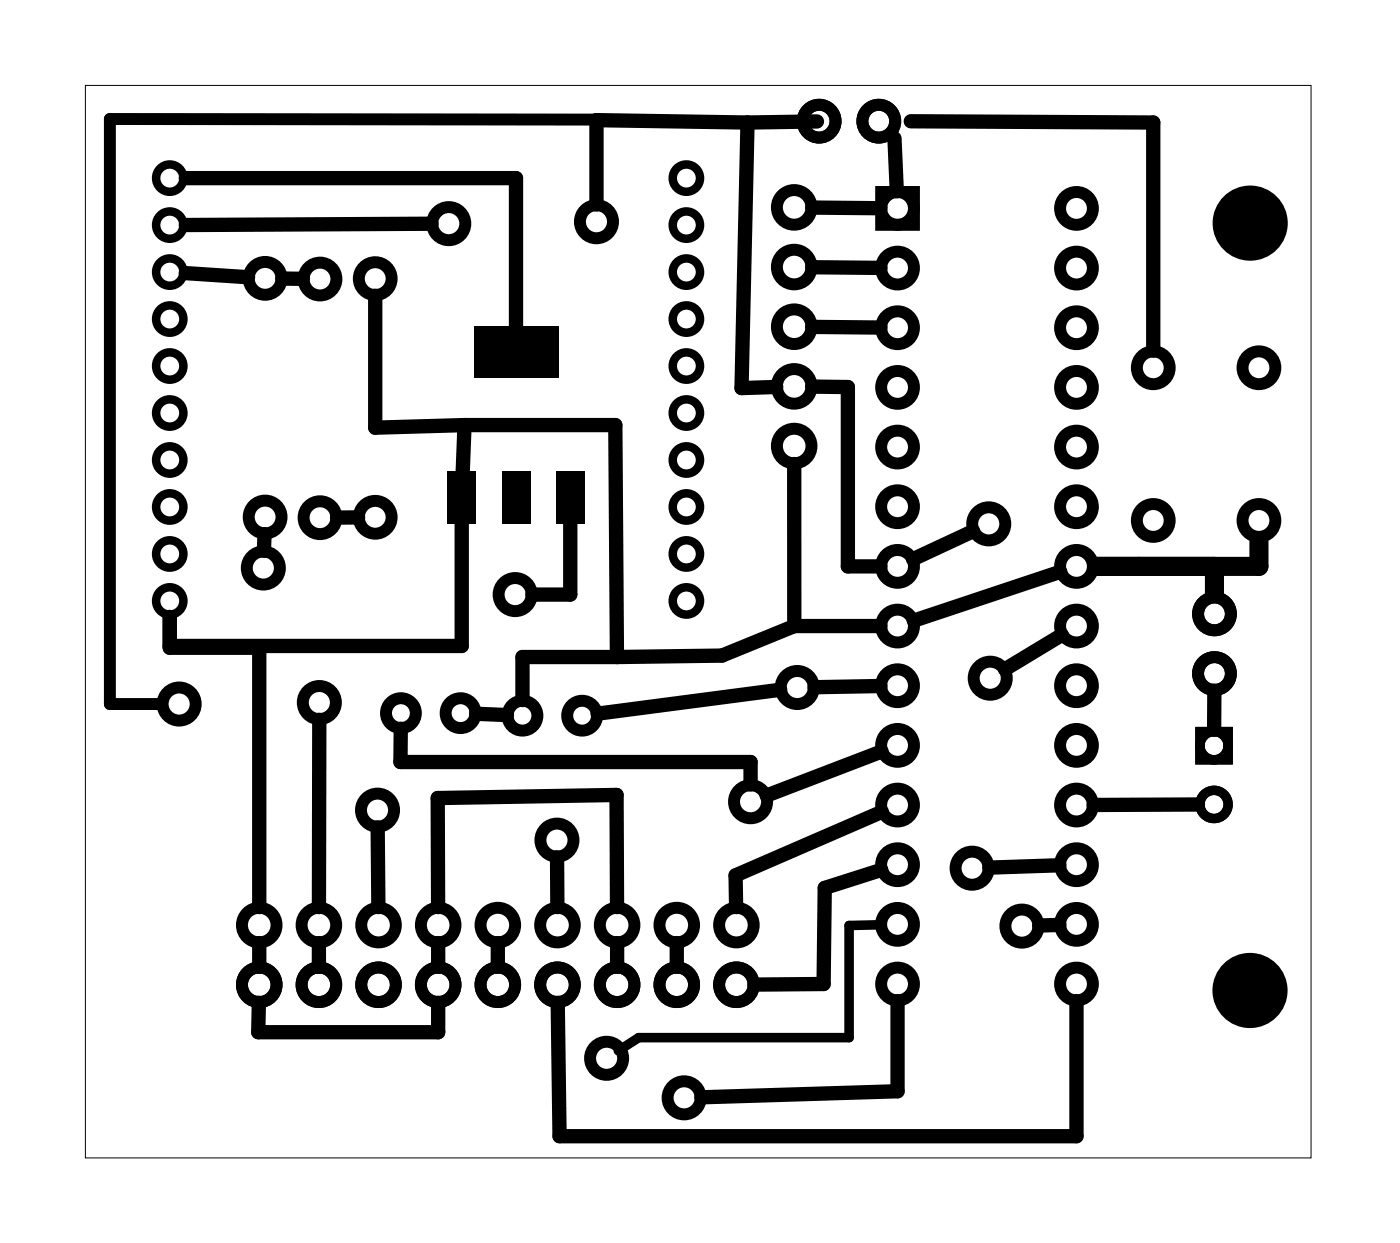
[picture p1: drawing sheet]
<svg xmlns="http://www.w3.org/2000/svg" width="60mm" height="53mm" viewBox="0 0 60 53" stroke-linecap="round" stroke-linejoin="round" font-family="sans-serif">
<path d="M3.6 3.6h52.2v45.7h-52.2z" fill="none" stroke="#000" stroke-width=".04"/>
<g fill="none" stroke="#000" stroke-width=".36">
<circle cx="7.2" cy="19.6" r=".58"/>
<circle cx="7.2" cy="13.6" r=".58"/>
<circle cx="7.2" cy="15.6" r=".58"/>
<circle cx="7.2" cy="7.6" r=".58"/>
<circle cx="7.2" cy="17.6" r=".58"/>
<circle cx="7.2" cy="9.6" r=".58"/>
<circle cx="7.2" cy="11.6" r=".58"/>
<circle cx="29.2" cy="19.6" r=".58"/>
<circle cx="29.2" cy="13.6" r=".58"/>
<circle cx="29.2" cy="15.6" r=".58"/>
<circle cx="29.2" cy="7.6" r=".58"/>
<circle cx="29.2" cy="17.6" r=".58"/>
<circle cx="29.2" cy="9.6" r=".58"/>
<circle cx="29.2" cy="11.6" r=".58"/>
<circle cx="7.2" cy="25.6" r=".58"/>
<circle cx="7.2" cy="23.6" r=".58"/>
<circle cx="7.2" cy="21.6" r=".58"/>
<circle cx="29.2" cy="25.6" r=".58"/>
<circle cx="29.2" cy="23.6" r=".58"/>
<circle cx="29.2" cy="21.6" r=".58"/>
</g>
<g fill="none" stroke="#000" stroke-width=".51">
<path d="M25.4 8.7v-3.6h-20.7v24.9h2.2M37.5 8.2h1.4v1.4h-1.4z"/>
<circle cx="11.3" cy="11.9" r=".7"/>
<circle cx="13.6" cy="11.9" r=".7"/>
<circle cx="16" cy="11.9" r=".7"/>
<circle cx="19.1" cy="9.5" r=".7"/>
<circle cx="25.4" cy="9.4" r=".7"/>
<circle cx="33.8" cy="11.4" r=".74"/>
<circle cx="33.8" cy="8.8" r=".74"/>
<circle cx="33.8" cy="13.9" r=".74"/>
<circle cx="33.8" cy="16.4" r=".74"/>
<circle cx="33.8" cy="19" r=".74"/>
<circle cx="34.9" cy="5.2" r=".7"/>
<circle cx="37.4" cy="5.2" r=".7"/>
<circle cx="38.2" cy="14" r=".7"/>
<circle cx="38.2" cy="16.5" r=".7"/>
<circle cx="38.2" cy="19" r=".7"/>
<circle cx="38.2" cy="11.4" r=".7"/>
<circle cx="38.2" cy="8.9" r=".7"/>
<circle cx="45.8" cy="11.4" r=".7"/>
<circle cx="45.8" cy="16.5" r=".7"/>
<circle cx="45.8" cy="14" r=".7"/>
<circle cx="45.8" cy="19" r=".7"/>
<circle cx="45.8" cy="8.9" r=".7"/>
<circle cx="49.1" cy="15.7" r=".7"/>
<circle cx="53.6" cy="15.7" r=".7"/>
<circle cx="7.6" cy="30" r=".7"/>
<circle cx="11" cy="39.4" r=".74"/>
<circle cx="11.2" cy="24.2" r=".7"/>
<circle cx="11.3" cy="22" r=".7"/>
<circle cx="13.6" cy="39.4" r=".74"/>
<circle cx="13.6" cy="29.9" r=".7"/>
<circle cx="13.6" cy="22" r=".7"/>
<circle cx="16" cy="22" r=".7"/>
<circle cx="16.1" cy="34.5" r=".7"/>
<circle cx="16.1" cy="39.4" r=".74"/>
<circle cx="17.1" cy="30.4" r=".64"/>
<circle cx="18.7" cy="39.4" r=".74"/>
<circle cx="19.6" cy="30.4" r=".64"/>
<circle cx="21.2" cy="39.4" r=".74"/>
<circle cx="21.9" cy="25.3" r=".7"/>
<circle cx="22.2" cy="30.5" r=".64"/>
<circle cx="23.7" cy="35.8" r=".7"/>
<circle cx="23.7" cy="39.4" r=".74"/>
<circle cx="24.8" cy="30.5" r=".64"/>
<circle cx="26.3" cy="39.4" r=".74"/>
<circle cx="28.8" cy="39.4" r=".74"/>
<circle cx="31.4" cy="39.4" r=".74"/>
<circle cx="32" cy="34.1" r=".7"/>
<circle cx="34" cy="29.3" r=".7"/>
<circle cx="38.2" cy="21.6" r=".7"/>
<circle cx="38.2" cy="24.1" r=".7"/>
<circle cx="38.2" cy="26.7" r=".7"/>
<circle cx="38.2" cy="29.2" r=".7"/>
<circle cx="38.2" cy="36.8" r=".7"/>
<circle cx="38.2" cy="39.4" r=".7"/>
<circle cx="38.2" cy="31.7" r=".7"/>
<circle cx="38.2" cy="34.3" r=".7"/>
<circle cx="41.4" cy="37" r=".7"/>
<circle cx="42.1" cy="22.3" r=".7"/>
<circle cx="42.2" cy="28.9" r=".7"/>
<circle cx="43.5" cy="39.4" r=".7"/>
<circle cx="45.8" cy="26.7" r=".7"/>
<circle cx="45.8" cy="21.6" r=".7"/>
<circle cx="45.8" cy="24.1" r=".7"/>
<circle cx="45.8" cy="29.2" r=".7"/>
<circle cx="45.8" cy="31.7" r=".7"/>
<circle cx="45.8" cy="36.8" r=".7"/>
<circle cx="45.8" cy="34.3" r=".7"/>
<circle cx="45.8" cy="39.4" r=".7"/>
<circle cx="49.1" cy="22.2" r=".7"/>
<circle cx="51.7" cy="28.7" r=".7"/>
<circle cx="51.7" cy="26.1" r=".7"/>
<circle cx="53.6" cy="22.2" r=".7"/>
<circle cx="11" cy="41.9" r=".74"/>
<circle cx="13.6" cy="41.9" r=".74"/>
<circle cx="16.1" cy="41.9" r=".74"/>
<circle cx="18.7" cy="41.9" r=".74"/>
<circle cx="21.2" cy="41.9" r=".74"/>
<circle cx="23.7" cy="41.9" r=".74"/>
<circle cx="25.8" cy="45.1" r=".7"/>
<circle cx="26.3" cy="41.9" r=".74"/>
<circle cx="28.8" cy="41.9" r=".74"/>
<circle cx="29.1" cy="46.7" r=".7"/>
<circle cx="31.4" cy="41.9" r=".74"/>
<circle cx="38.2" cy="41.9" r=".7"/>
<circle cx="45.8" cy="41.9" r=".7"/>
</g>
<g fill="#000">
<circle cx="53.2" cy="9.5" r="1.6"/>
<circle cx="53.2" cy="42.2" r="1.6"/>
</g>
<g fill="none" stroke="#000" stroke-width=".4">
<path d="M51.1 31.1h1.2v1.2h-1.2z"/>
<circle cx="51.7" cy="31.7" r=".6"/>
<circle cx="51.7" cy="34.2" r=".6"/>
</g>
<path d="M20.2 13.9h3.6v2.2h-3.6zM19.1 20.1h1.2v2.2h-1.2zM21.4 20.1h1.2v2.2h-1.2zM23.7 20.1h1.2v2.2h-1.2z" fill="#000"/>
<g fill="none" stroke="#000" stroke-width=".61">
<path d="M7.9 11.6l2.7 .2M7.9 7.6h14.1v6.4M12 11.9h.9M16 12.6v5.6l3.8-.1M18.4 9.5l-10.5 .1M19.8 18.1l-.1 2.1M19.8 18.1h6.4l.1 9.9M31.8 5.2l-.2 11.3h1.5M31.8 5.2l-6.4-.1v3.6M33.8 19.8v6.9M34.6 8.8l2.9 .1M34.6 13.9h2.9"/>
<path d="M34.6 11.4h2.9M34.6 16.5h1.5v7.6h1.4M34.8 5.2h-3M38.1 5.9l.1 2.2M38.8 5.2h10.3v9.7M7.2 26.3v1.3h3.8v11M11.3 22.7l-.1 .7M13.6 30.6v8M15.3 22h-.9M16.1 35.2v3.4M17.1 31v1.4h14.9v1M18.7 38.6l-.1-4.6 7.7-.2v4.8"/>
<path d="M19.7 22.1v5.4h-12.5M20.3 30.4h1.3M23.7 36.5v2.1M24.3 22.1v3.2h-1.6M26.3 28h-4.1v1.8M33.2 29.4l-7.8 1M33.8 26.7l-3.1 1.2-4.4 .1M37.5 26.7h-3.7M37.5 29.2l-2.8 .1M37.5 37l-2.4 .8v4.1h-3M37.5 32l-4.9 1.9M37.6 34.6l-6.3 2.7v1.3"/>
<path d="M41.4 22.6l-2.5 1.2M45.1 36.8l-3 .1M45.1 39.4h-.8M45.2 24.3l-6.3 2.1M45.2 27l-2.4 1.5M51 34.2l-4.4 .1M51.7 29.4v1.7M11 42.7v1.2h7.7v-1.2M11 40.1v1.1M13.6 40.1v1.1M18.7 40.1v1.1M21.2 40.1v1.1"/>
<path d="M26.3 40.1v1.1M28.8 40.1v1.1M38.2 42.6v3.9l-8.3 .2M45.8 42.6v5.8h-22v-5.7"/>
</g>
<path d="M51.7 24.1v1.2M53.6 23v1.1h-6.9" fill="none" stroke="#000" stroke-width=".81"/>
<path d="M37.5 39.4h-1.3v4.8h-9l-.9 .5" fill="none" stroke="#000" stroke-width=".41"/>
</svg>
